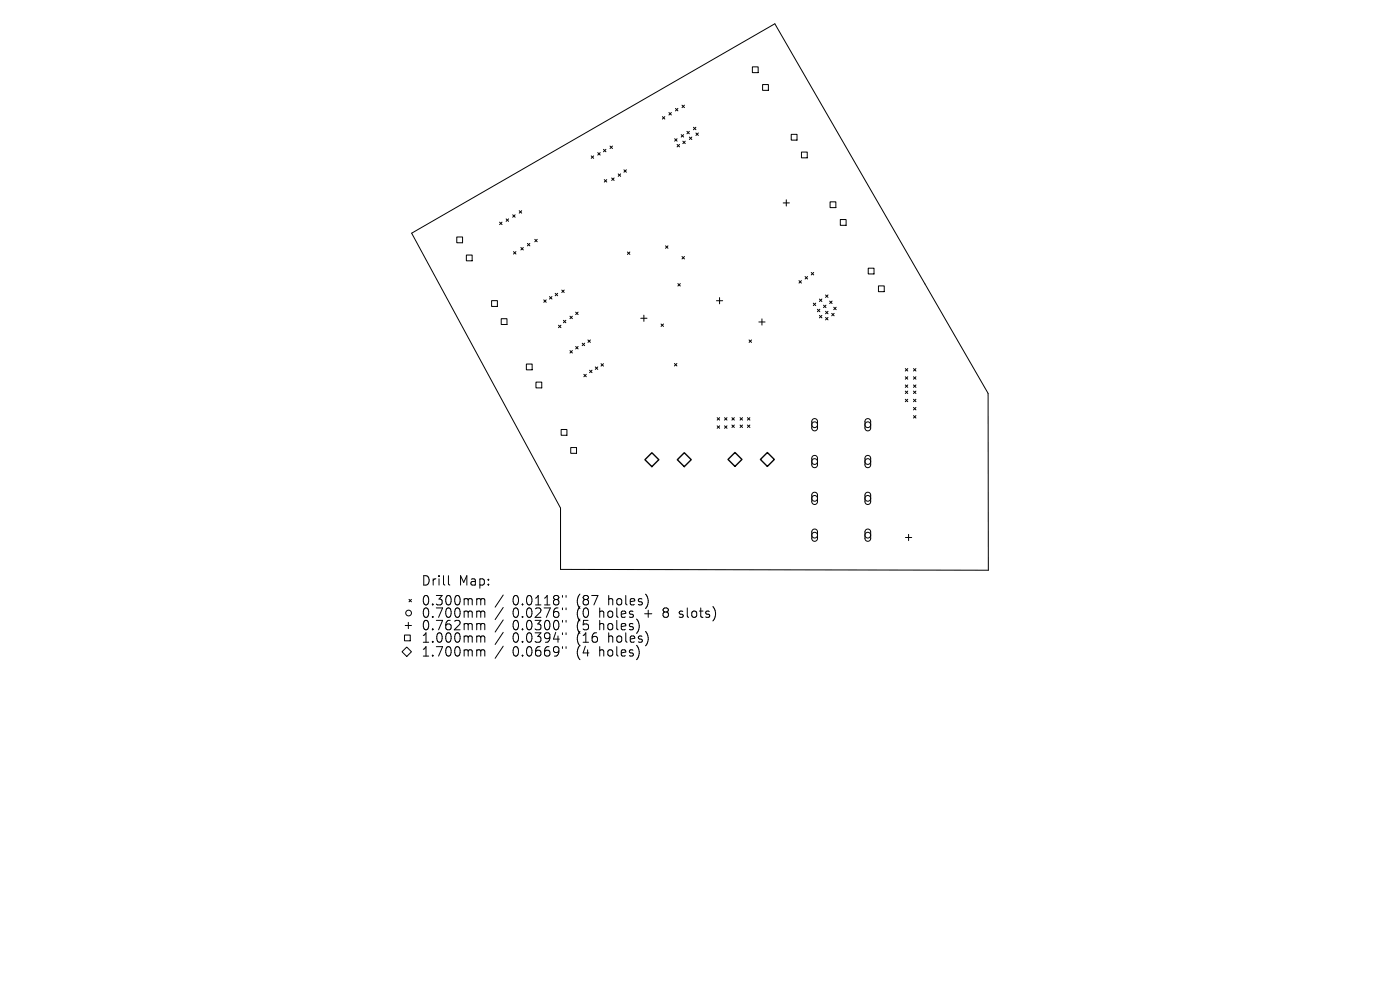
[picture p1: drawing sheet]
<svg xmlns="http://www.w3.org/2000/svg" width="297mm" height="210mm" viewBox="0 0 297 210" stroke-linecap="round" stroke-linejoin="round" font-family="sans-serif">
<defs><g id="words">
<g font-size="2.8">
<text x="89.3" y="124.5">Drill</text>
<text x="97.3" y="124.5">Map:</text>
<text x="89.3" y="128.7">0.300mm</text>
<text x="89.3" y="131.3">0.700mm</text>
<text x="108.7" y="128.7">0.0118&quot;</text>
<text x="108.7" y="131.3">0.0276&quot;</text>
<text x="122.5" y="128.7">(87</text>
<text x="122.5" y="131.3">(0</text>
<text x="127.4" y="131.3">holes</text>
<text x="129.3" y="128.7">holes)</text>
<text x="137.1" y="131.3">+</text>
<text x="141.3" y="131.3">8</text>
<text x="145" y="131.3">slots)</text>
<text x="89.3" y="134">0.762mm</text>
<text x="89.3" y="136.6">1.000mm</text>
<text x="108.7" y="134">0.0300&quot;</text>
<text x="108.7" y="136.6">0.0394&quot;</text>
<text x="122.5" y="134">(5</text>
<text x="122.5" y="136.6">(16</text>
<text x="127.4" y="134">holes)</text>
<text x="129.3" y="136.6">holes)</text>
<text x="89.3" y="139.6">1.700mm</text>
<text x="108.7" y="139.6">0.0669&quot;</text>
<text x="122.5" y="139.6">(4</text>
<text x="127.4" y="139.6">holes)</text>
</g>
</g></defs>
<g fill="none" stroke="#000" stroke-width=".21">
<path d="M159.6 14.2h1.2v1.2h-1.2zM161.8 17.9h1.2v1.3h-1.2zM125.4 33.1l.5 .5M125.9 33.1l-.5 .5M126.8 32.4l.5 .5M127.3 32.4l-.5 .5M128 31.7l.5 .5M128.2 38.1l.5 .5M128.5 31.7l-.5 .5M128.7 38.1l-.5 .5M129.4 31l.5 .5M129.8 37.8l.5 .5"/>
<path d="M129.9 31l-.5 .5M130.3 37.8l-.5 .5M131.1 36.9l.6 .5M131.7 36.9l-.6 .5M132.4 36l.5 .5M132.9 36l-.5 .5M140.5 24.7l.5 .6M141 24.7l-.5 .6M141.9 23.9l.5 .5M142.4 23.9l-.5 .5M143.1 29.4l.5 .5M143.3 23l.5 .5"/>
<path d="M143.6 29.4l-.5 .5M143.6 30.6l.6 .6M143.8 23l-.5 .5M144.2 30.6l-.6 .6M144.5 28.6l.5 .5M144.7 22.3l.5 .5M144.9 29.9l.5 .6M145 28.6l-.5 .5M145.2 22.3l-.5 .5M145.4 29.9l-.5 .6M145.7 27.9l.5 .5M146.2 27.9l-.5 .5"/>
<path d="M146.2 29.1l.6 .5M146.8 29.1l-.6 .5M147.1 27l.5 .5M147.6 27l-.5 .5M147.6 28.2l.6 .5M148.2 28.2l-.6 .5M167.9 28.5h1.2v1.2h-1.2zM170 32.3h1.3v1.2h-1.3zM87.3 49.5l77.1-44.5 45.2 78.4 .1 37.6-90.8-.2v-13zM96.9 50.3h1.2v1.2h-1.2zM98.9 54.1h1.3v1.2h-1.3zM106 47.1l.5 .5"/>
<path d="M106.5 47.1l-.5 .5M107.4 46.4l.5 .6M107.9 46.4l-.5 .6M108.8 45.6l.5 .5M108.9 53.4l.6 .5M109.3 45.6l-.5 .5M109.5 53.4l-.6 .5M110.2 44.7l.5 .5M110.5 52.5l.5 .5M110.7 44.7l-.5 .5M111 52.5l-.5 .5M111.9 51.6l.5 .6"/>
<path d="M112.4 51.6l-.5 .6M113.4 50.8l.6 .5M114 50.8l-.6 .5M133.1 53.5l.5 .5M133.6 53.5l-.5 .5M141.2 52.1l.5 .6M141.7 52.1l-.5 .6M144.7 54.4l.5 .5M145.2 54.4l-.5 .5M166.1 43h1.4M166.8 42.4v1.3M169.5 59.5l.5 .6"/>
<path d="M170 59.5l-.5 .6M170.8 58.7l.5 .5M171.3 58.7l-.5 .5M172.1 57.8l.5 .5M172.6 57.8l-.5 .5M176.1 42.8h1.2v1.2h-1.2zM178.3 46.6h1.2v1.2h-1.2zM184.2 56.9h1.2v1.2h-1.2zM104.3 63.8h1.2v1.2h-1.2zM106.3 67.6h1.3v1.2h-1.3zM111.7 77.2h1.2v1.3h-1.2zM115.4 63.6l.5 .5"/>
<path d="M115.9 63.6l-.5 .5M116.6 62.9l.5 .5M117.1 62.9l-.5 .5M117.8 62.2l.5 .5M118.3 62.2l-.5 .5M118.5 69l.5 .5M119 69l-.5 .5M119.2 61.5l.5 .5M119.5 67.9l.5 .6M119.7 61.5l-.5 .5M120 67.9l-.5 .6M120.9 67.1l.5 .5"/>
<path d="M120.9 74.4l.5 .5M121.4 67.1l-.5 .5M121.4 74.4l-.5 .5M122.1 66.2l.5 .5M122.1 73.5l.5 .5M122.6 66.2l-.5 .5M122.6 73.5l-.5 .5M123.5 72.8l.5 .5M123.9 79.4l.5 .5M124 72.8l-.5 .5M124.4 79.4l-.5 .5M124.7 72.1l.5 .5"/>
<path d="M125.1 78.5l.5 .6M125.2 72.1l-.5 .5M125.6 78.5l-.5 .6M126.3 77.8l.5 .6M126.8 77.8l-.5 .6M127.5 77.1l.5 .6M128 77.1l-.5 .6M135.9 67.5h1.4M136.6 66.9v1.3M140.2 68.7l.6 .5M140.8 68.7l-.6 .5M143.1 77.1l.5 .5"/>
<path d="M143.6 77.1l-.5 .5M143.8 60.2l.5 .5M144.3 60.2l-.5 .5M152 63.8h1.3M152.7 63.1v1.4M158.9 72.1l.5 .5M159.4 72.1l-.5 .5M161 68.3h1.3M161.6 67.6v1.4M172.5 64.3l.6 .5M173.1 64.3l-.6 .5M173.4 65.6l.5 .5"/>
<path d="M173.8 63.4l.6 .6M173.8 66.9l.6 .5M173.9 65.6l-.5 .5M174.4 66.9l-.6 .5M174.4 63.4l-.6 .6M174.7 64.7l.5 .6M175.1 67.3l.6 .6M175.1 62.6l.6 .5M175.1 66l.6 .6M175.2 64.7l-.5 .6M175.7 67.3l-.6 .6M175.7 62.6l-.6 .5"/>
<path d="M175.7 66l-.6 .6M176 63.9l.5 .5M176.4 66.5l.6 .5M176.5 63.9l-.5 .5M176.9 65.2l.5 .5M177 66.5l-.6 .5M177.4 65.2l-.5 .5M186.4 60.6h1.2v1.3h-1.2zM192.1 78.2l.5 .5M192.1 79.9l.5 .5M192.6 78.2l-.5 .5M192.6 79.9l-.5 .5"/>
<path d="M193.8 79.9l.5 .5M193.8 78.2l.5 .5M194.3 78.2l-.5 .5M194.3 79.9l-.5 .5M113.7 81.1h1.2v1.2h-1.2zM119 91.1h1.3v1.2h-1.3zM121.1 94.9h1.2v1.3h-1.2zM152.1 88.6l.6 .5M152.1 90.3l.6 .6M152.7 88.6l-.6 .5M152.7 90.3l-.6 .6M153.7 90.3l.5 .6"/>
<path d="M153.7 88.6l.5 .5M154.2 88.6l-.5 .5M154.2 90.3l-.5 .6M155.3 88.6l.5 .5M155.3 90.2l.5 .5M155.8 88.6l-.5 .5M155.8 90.2l-.5 .5M157 88.6l.5 .5M157 90.2l.5 .5M157.5 88.6l-.5 .5M157.5 90.2l-.5 .5M158.6 90.2l.5 .5"/>
<path d="M158.6 88.6l.5 .5M159.1 88.6l-.5 .5M159.1 90.2l-.5 .5M172.4 89l.6-.2 .4 .4v1.7l-.4 .5-.5-.1-.3-.4v-1.5zM172.4 96.8l.6-.2 .4 .5v1.6l-.4 .5-.5-.1-.3-.3v-1.6zM183.7 89l.6-.2 .4 .4v1.7l-.4 .5-.5-.1-.3-.4v-1.5zM183.7 96.8l.6-.2 .4 .5v1.6l-.4 .5-.5-.1-.3-.3v-1.6zM192.1 81.7l.5 .5M192.1 83l.5 .5M192.1 84.7l.5 .5M192.6 81.7l-.5 .5M192.6 83l-.5 .5"/>
<path d="M192.6 84.7l-.5 .5M193.8 81.7l.5 .5M193.8 84.7l.5 .5M193.8 86.4l.5 .5M193.8 83l.5 .5M193.8 88.2l.5 .5M194.3 83l-.5 .5M194.3 81.7l-.5 .5M194.3 84.7l-.5 .5M194.3 86.4l-.5 .5M194.3 88.2l-.5 .5M172.4 104.6l.6-.2 .4 .5v1.6l-.4 .5-.5-.1-.3-.3v-1.6z"/>
<path d="M172.4 112.4l.6-.2 .4 .5v1.6l-.4 .5-.5-.1-.3-.3v-1.6zM183.7 104.6l.6-.2 .4 .5v1.6l-.4 .5-.5-.1-.3-.3v-1.6zM183.7 112.4l.6-.2 .4 .5v1.6l-.4 .5-.5-.1-.3-.3v-1.6zM192.1 114h1.3M192.8 113.4v1.3M85.3 138.3l1-1 1 1-1 1zM85.8 134.7h1.2v1.2h-1.2zM86 132.7h1.3M86.6 132v1.3M86.8 127.1l.5 .6M87.3 127.1l-.5 .6M95.1 122.1v1.7l.3 .3"/>
<path d="M101.4 127h.3l.3 .3M101.4 129.6h.3l.3 .3M101.4 132.3l.5 .1 .1 .2M101.4 134.9l.5 .1 .1 .2M101.4 137.8l.5 .1 .1 .2M102 127.3l.3-.3 .5 .1v1.2M102 127.3v1M102 129.9v1.1M102 132.6v1M102 135.2v1M102 138.1v1.1M102 129.9l.3-.3 .5 .1v1.3"/>
<path d="M102 132.6l.3-.3 .5 .1v1.2M102 135.2l.3-.3 .5 .1v1.2M102 138.1l.3-.3 .5 .1v1.3M106.8 126.2l-1.8 2.6M106.8 128.9l-1.8 2.5M106.8 131.5l-1.8 2.6M106.8 134.1l-1.8 2.6M106.8 137.1l-1.8 2.6M119.3 126.3v.4M119.3 129v.3M119.3 131.6v.4M119.3 134.2v.4"/>
<path d="M119.3 137.2v.4M120.1 126.3v.4M120.1 129v.3M120.1 131.6v.4M120.1 134.2v.4M120.1 137.2v.4M144.1 130.9l.2 .1M144.2 129.7v.5"/>
<circle cx="172.8" cy="90.1" r=".61"/>
<circle cx="172.8" cy="97.9" r=".61"/>
<circle cx="184.1" cy="90.1" r=".61"/>
<circle cx="184.1" cy="97.9" r=".61"/>
<circle cx="172.8" cy="105.7" r=".61"/>
<circle cx="172.8" cy="113.5" r=".61"/>
<circle cx="184.1" cy="105.7" r=".61"/>
<circle cx="184.1" cy="113.5" r=".61"/>
<circle cx="86.7" cy="130" r=".61"/>
</g>
<path d="M138.3 96l1.5 1.5-1.5 1.5-1.5-1.5zM145.2 96l1.4 1.5-1.4 1.5-1.5-1.5zM154.4 97.5l1.5-1.5 1.5 1.5-1.5 1.4zM161.3 97.5l1.5-1.5 1.5 1.5-1.5 1.4z" fill="none" stroke="#000" stroke-width=".3"/>
<use href="#words"/>
</svg>
